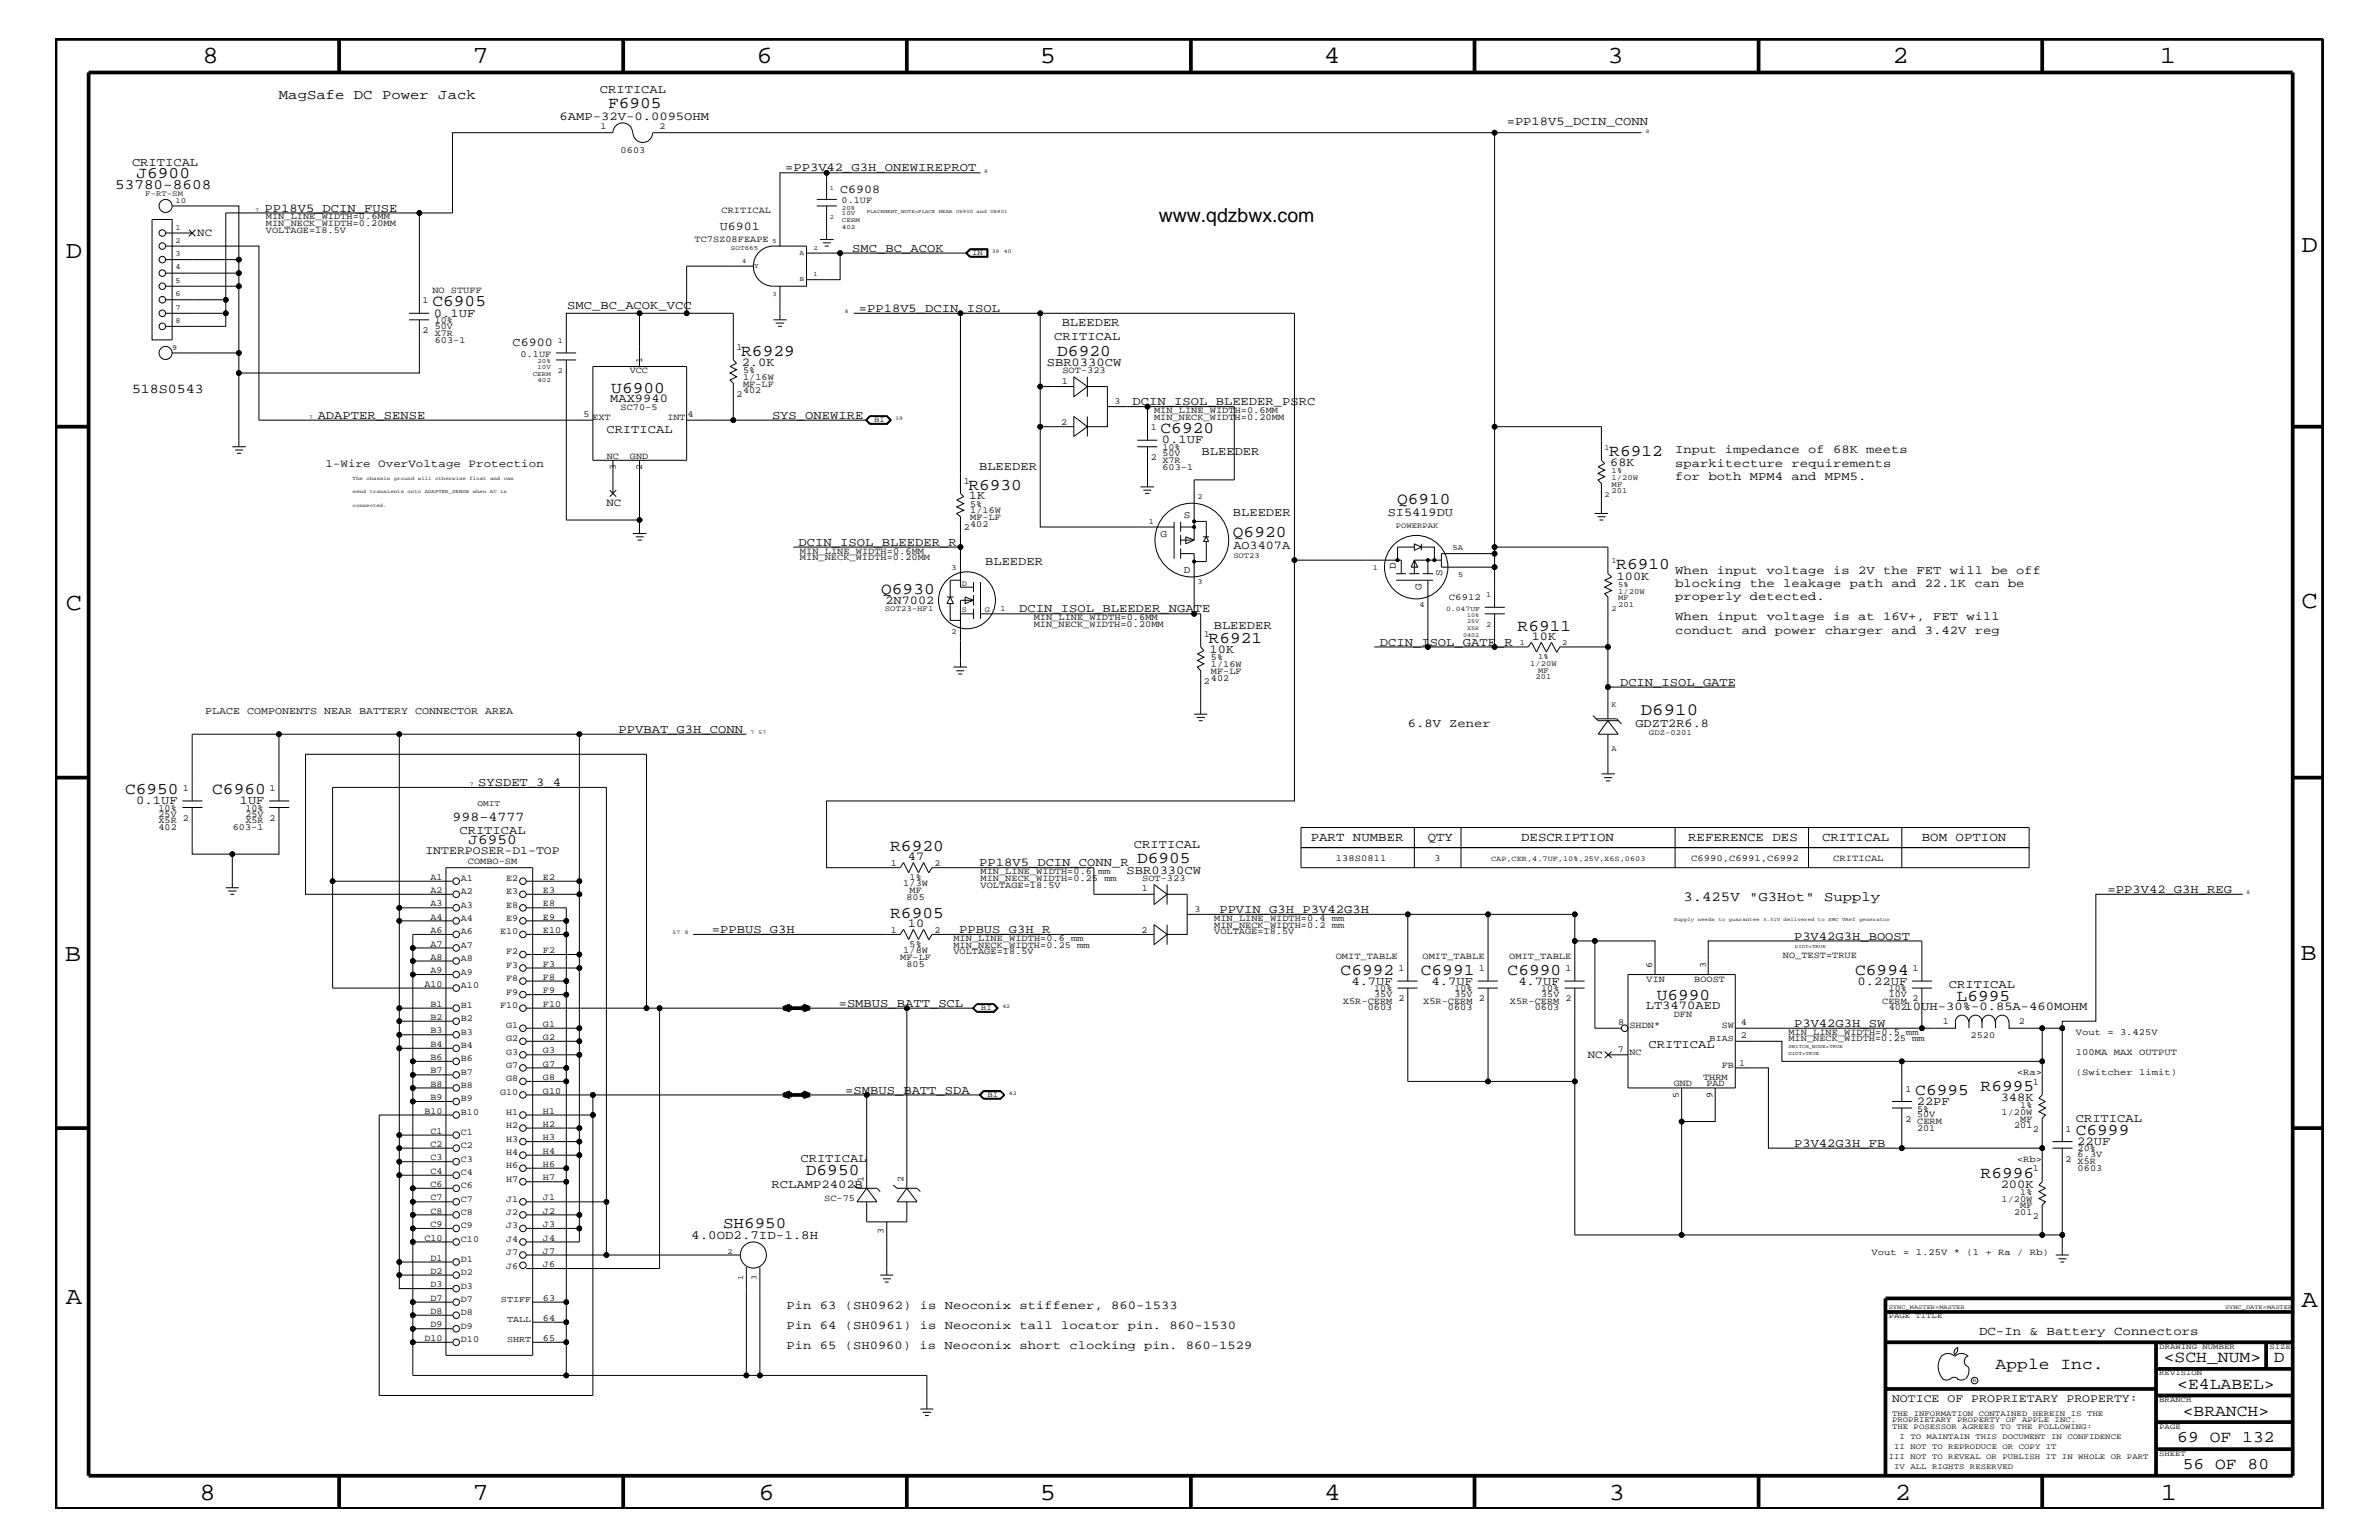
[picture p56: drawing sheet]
<svg xmlns="http://www.w3.org/2000/svg" width="432mm" height="279mm" viewBox="0 0 432 279" stroke-linecap="round" stroke-linejoin="round" font-family="sans-serif">
<defs><g id="words">
<g font-size="4.5">
<text x="36.7" y="11.5">8</text>
<text x="85.8" y="11.5">7</text>
<text x="137.3" y="11.5">6</text>
<text x="188.7" y="11.5">5</text>
<text x="240.3" y="11.5">4</text>
<text x="291.8" y="11.5">3</text>
<text x="343.5" y="11.5">2</text>
<text x="392" y="11.5">1</text>
<text x="11.9" y="46.8">D</text>
<text x="417.7" y="45.7">D</text>
<text x="11.9" y="110.6">C</text>
<text x="417.7" y="110.3">C</text>
<text x="11.8" y="174.3">B</text>
<text x="417.6" y="174.2">B</text>
<text x="11.9" y="236.7">A</text>
<text x="417.7" y="237.1">A</text>
<text x="36.2" y="272.1">8</text>
<text x="85.8" y="272.1">7</text>
<text x="137.7" y="272.1">6</text>
<text x="188.7" y="272.1">5</text>
<text x="240.4" y="272.1">4</text>
<text x="292" y="272.1">3</text>
<text x="343.9" y="272.1">2</text>
<text x="392.2" y="272.1">1</text>
</g>
<text font-size="3.5" x="210.3" y="40.4">www.qdzbwx.com</text>
<text font-size="3.1" x="297.8" y="129.7">D6910</text>
<g font-size="3">
<text x="110.4" y="19.7">F6905</text>
<text x="24.8" y="32.3">J6900</text>
<text x="78.5" y="55.6">C6905</text>
<text x="134.5" y="64.5">R6929</text>
<text x="191.9" y="64.5">D6920</text>
<text x="111" y="71.2">U6900</text>
<text x="210.7" y="78.6">C6920</text>
<text x="292.1" y="82.7">R6912</text>
<text x="175.8" y="88.8">R6930</text>
<text x="253.6" y="91.4">Q6910</text>
<text x="223.8" y="97.4">Q6920</text>
<text x="159.9" y="107.7">Q6930</text>
<text x="293.4" y="103.3">R6910</text>
<text x="219.4" y="116.7">R6921</text>
<text x="275.5" y="114.4">R6911</text>
<text x="22.7" y="144">C6950</text>
<text x="38.5" y="144">C6960</text>
<text x="161.6" y="154.4">R6920</text>
<text x="206.4" y="156.7">D6905</text>
<text x="161.6" y="166.5">R6905</text>
<text x="243.3" y="176.8">C6992</text>
<text x="257.9" y="176.8">C6991</text>
<text x="273.6" y="176.8">C6990</text>
<text x="336.7" y="176.8">C6994</text>
<text x="300.7" y="181.4">U6990</text>
<text x="355.1" y="181.6">L6995</text>
<text x="359.5" y="197.9">R6995</text>
<text x="347.6" y="198.7">C6995</text>
<text x="376.8" y="205.9">C6999</text>
<text x="146.3" y="213.2">D6950</text>
<text x="359.5" y="213.6">R6996</text>
<text x="362.2" y="248.4">Apple Inc.</text>
<text x="392.7" y="247.1">&lt;SCH_NUM&gt;</text>
<text x="395.2" y="252">&lt;E4LABEL&gt;</text>
<text x="412.7" y="247.1">D</text>
<text x="396.2" y="256.8">&lt;BRANCH&gt;</text>
<text x="395.2" y="261.6">69 OF 132</text>
<text x="396.2" y="266.6">56 OF 80</text>
</g>
<text font-size="2.9" x="131.2" y="222.9">SH6950</text>
<g font-size="2.6">
<text x="20.9" y="34.2">53780-8608</text>
<text x="85" y="153.2">J6950</text>
</g>
<g font-size="2.5">
<text x="50.6" y="18">MagSafe DC Power Jack</text>
<text x="24" y="71.3">518S0543</text>
<text x="82.1" y="149">998-4777</text>
<text x="305.6" y="163.5">3.425V &quot;G3Hot&quot; Supply</text>
</g>
<g font-size="2.3">
<text x="237.9" y="152.6">PART NUMBER</text>
<text x="259.2" y="152.6">QTY</text>
<text x="276.1" y="152.6">DESCRIPTION</text>
<text x="306.4" y="152.6">REFERENCE DES</text>
<text x="330.7" y="152.6">CRITICAL</text>
<text x="348.8" y="152.6">BOM OPTION</text>
<text x="125.5" y="224.8">4.0OD2.7ID-1.8H</text>
<text x="359.2" y="242.3">DC-In &amp; Battery Connectors</text>
</g>
<g font-size="2.2">
<text x="108.9" y="16.8">CRITICAL</text>
<text x="101.6" y="21.7">6AMP-32V-0.0095OHM</text>
<text x="273.5" y="22.6">=PP18V5_DCIN_CONN</text>
<text x="24" y="30.2">CRITICAL</text>
<text x="142.5" y="31.1">=PP3V42_G3H_ONEWIREPROT</text>
<text x="152.5" y="35">C6908</text>
<text x="48" y="38.4">PP18V5_DCIN_FUSE</text>
<text x="130.6" y="41.7">U6901</text>
<text x="154.7" y="45.7">SMC_BC_ACOK</text>
<text x="78.7" y="57.4">0.1UF</text>
<text x="103" y="56">SMC_BC_ACOK_VCC</text>
<text x="155.9" y="56.6">=PP18V5_DCIN_ISOL</text>
<text x="192.7" y="59.1">BLEEDER</text>
<text x="93" y="62.9">C6900</text>
<text x="191.3" y="61.7">CRITICAL</text>
<text x="134.6" y="66.4">2.0K</text>
<text x="190" y="66.4">SBR0330CW</text>
<text x="57.7" y="76">ADAPTER_SENSE</text>
<text x="110.7" y="72.9">MAX9940</text>
<text x="140.1" y="76">SYS_ONEWIRE</text>
<text x="205.6" y="73.5">DCIN_ISOL_BLEEDER_PSRC</text>
<text x="110.1" y="78.6">CRITICAL</text>
<text x="210.9" y="80.5">0.1UF</text>
<text x="218.1" y="82.5">BLEEDER</text>
<text x="304" y="82.2">Input impedance of 68K meets</text>
<text x="177.7" y="85.3">BLEEDER</text>
<text x="292.3" y="84.5">68K</text>
<text x="304" y="87.1">for both MPM4 and MPM5.</text>
<text x="304" y="84.7">sparkitecture requirements</text>
<text x="175.9" y="90.6">1K</text>
<text x="223.8" y="93.6">BLEEDER</text>
<text x="251.9" y="93.6">SI5419DU</text>
<text x="144.9" y="99">DCIN_ISOL_BLEEDER_R</text>
<text x="223.9" y="99.6">AO3407A</text>
<text x="178.8" y="102.6">BLEEDER</text>
<text x="293.5" y="105.2">100K</text>
<text x="304" y="106.5">blocking the leakage path and 22.1K can be</text>
<text x="304" y="104.1">When input voltage is 2V the FET will be off</text>
<text x="160.7" y="109.5">2N7002</text>
<text x="185" y="111.1">DCIN_ISOL_BLEEDER_NGATE</text>
<text x="304" y="108.9">properly detected.</text>
<text x="304" y="112.6">When input voltage is at 16V+, FET will</text>
<text x="219.5" y="118.5">10K</text>
<text x="220.3" y="114.2">BLEEDER</text>
<text x="250.4" y="117.2">DCIN_ISOL_GATE_R</text>
<text x="278" y="116.1">10K</text>
<text x="304" y="115">conduct and power charger and 3.42V reg</text>
<text x="294" y="124.4">DCIN_ISOL_GATE</text>
<text x="255.5" y="131.9">6.8V Zener</text>
<text x="296.8" y="131.9">GDZT2R6.8</text>
<text x="112.3" y="133">PPVBAT_G3H_CONN</text>
<text x="86.8" y="142.6">SYSDET_3_4</text>
<text x="24.7" y="145.9">0.1UF</text>
<text x="43.5" y="145.9">1UF</text>
<text x="83.4" y="151.3">CRITICAL</text>
<text x="205.8" y="153.8">CRITICAL</text>
<text x="164.8" y="156.1">47</text>
<text x="177.7" y="157.2">PP18V5_DCIN_CONN_R</text>
<text x="204.5" y="158.5">SBR0330CW</text>
<text x="382.5" y="162">=PP3V42_G3H_REG</text>
<text x="221.3" y="165.6">PPVIN_G3H_P3V42G3H</text>
<text x="129.2" y="169.3">=PPBUS_G3H</text>
<text x="164.8" y="168.2">10</text>
<text x="174.1" y="169.3">PPBUS_G3H_R</text>
<text x="325.6" y="170.5">P3V42G3H_BOOST</text>
<text x="245.3" y="178.7">4.7UF</text>
<text x="259.8" y="178.7">4.7UF</text>
<text x="275.6" y="178.7">4.7UF</text>
<text x="337.1" y="178.7">0.22UF</text>
<text x="353.7" y="179.3">CRITICAL</text>
<text x="152.2" y="182.7">=SMBUS_BATT_SCL</text>
<text x="298.7" y="183.1">LT3470AED</text>
<text x="345.7" y="183.2">10UH-30%-0.85A-460MOHM</text>
<text x="299.2" y="190.2">CRITICAL</text>
<text x="325.6" y="186.3">P3V42G3H_SW</text>
<text x="153.4" y="198.4">=SMBUS_BATT_SDA</text>
<text x="347.9" y="200.4">22PF</text>
<text x="363.1" y="199.8">348K</text>
<text x="376.8" y="203.5">CRITICAL</text>
<text x="325.6" y="208.1">P3V42G3H_FB</text>
<text x="377" y="207.7">22UF</text>
<text x="140" y="215.6">RCLAMP2402B</text>
<text x="145.3" y="210.8">CRITICAL</text>
<text x="363.1" y="215.5">200K</text>
<text x="142.7" y="237.4">Pin 63 (SH0962) is Neoconix stiffener, 860-1533</text>
<text x="142.7" y="244.7">Pin 65 (SH0960) is Neoconix short clocking pin. 860-1529</text>
<text x="142.7" y="241.1">Pin 64 (SH0961) is Neoconix tall locator pin. 860-1530</text>
</g>
<g font-size="2.1">
<text x="77.2" y="155">INTERPOSER-D1-TOP</text>
<text x="343.4" y="254.4">NOTICE OF PROPRIETARY PROPERTY:</text>
</g>
<g font-size="2">
<text x="35.8" y="42.9">NC</text>
<text x="59.1" y="84.7">1-Wire OverVoltage Protection</text>
<text x="110.1" y="91.7">NC</text>
<text x="288.2" y="192">NC</text>
</g>
<g font-size="1.9">
<text x="214.9" y="94">S</text>
<text x="210.7" y="97.4">G</text>
<text x="214.9" y="104">D</text>
<text x="253.3" y="103.3" transform="rotate(-90 253.3 103.3)">D</text>
<text x="258" y="107.1" transform="rotate(-90 258 107.1)">G</text>
<text x="261.8" y="104.6" transform="rotate(-90 261.8 104.6)">S</text>
<text x="37.3" y="129.6">PLACE COMPONENTS NEAR BATTERY CONNECTOR AREA</text>
</g>
<g font-size="1.7">
<text x="109" y="23.5">1</text>
<text x="119.7" y="23.5">2</text>
<text x="112.6" y="27.7">0603</text>
<text x="48.3" y="39.8">MIN_LINE_WIDTH=0.6MM</text>
<text x="48.3" y="41">MIN_NECK_WIDTH=0.20MM</text>
<text x="131" y="38.6">CRITICAL</text>
<text x="152.7" y="36.8">0.1UF</text>
<text x="48.3" y="42.3">VOLTAGE=18.5V</text>
<text x="126.1" y="44">TC7SZ08FEAPE</text>
<text x="78.5" y="53.2">NO STUFF</text>
<text x="76.7" y="55">1</text>
<text x="78.9" y="58.6">10%</text>
<text x="78.9" y="59.7">50V</text>
<text x="76.7" y="60.4">2</text>
<text x="78.9" y="62.2">603-1</text>
<text x="78.9" y="60.9">X7R</text>
<text x="94.5" y="64.7">0.1UF</text>
<text x="116.6" y="65.9" transform="rotate(-90 116.6 65.9)">1</text>
<text x="133.7" y="63.4">1</text>
<text x="114.3" y="67.7">VCC</text>
<text x="133.7" y="72">2</text>
<text x="134.9" y="70.1">MF-LF</text>
<text x="134.9" y="68.9">1/16W</text>
<text x="134.9" y="71.3">402</text>
<text x="134.9" y="67.7">5%</text>
<text x="192.7" y="69.6">1</text>
<text x="192.8" y="67.7">SOT-323</text>
<text x="105.9" y="75.7">5</text>
<text x="107.5" y="76.2">EXT</text>
<text x="112.6" y="74.4">SC70-5</text>
<text x="121.2" y="76.2">INT</text>
<text x="124.8" y="75.7">4</text>
<text x="192.6" y="77.1">2</text>
<text x="202.3" y="73.3">3</text>
<text x="209.5" y="75">MIN_LINE_WIDTH=0.6MM</text>
<text x="209.5" y="76.2">MIN_NECK_WIDTH=0.20MM</text>
<text x="110.2" y="83.3">NC</text>
<text x="114.3" y="83.3">GND</text>
<text x="208.9" y="78">1</text>
<text x="208.9" y="83.5">2</text>
<text x="211" y="81.6">10%</text>
<text x="211" y="83.9">X7R</text>
<text x="211" y="82.7">50V</text>
<text x="111.8" y="85.3" transform="rotate(-90 111.8 85.3)">3</text>
<text x="116.6" y="85.3" transform="rotate(-90 116.6 85.3)">2</text>
<text x="174.9" y="87.7">1</text>
<text x="211" y="85.2">603-1</text>
<text x="176.1" y="92">5%</text>
<text x="176.1" y="95.6">402</text>
<text x="176.1" y="94.3">MF-LF</text>
<text x="176.1" y="93.2">1/16W</text>
<text x="145.2" y="101.6">MIN_NECK_WIDTH=0.20MM</text>
<text x="145.2" y="100.4">MIN_LINE_WIDTH=0.6MM</text>
<text x="174.9" y="96.2">2</text>
<text x="187.6" y="112.6">MIN_LINE_WIDTH=0.6MM</text>
<text x="187.6" y="113.7">MIN_NECK_WIDTH=0.20MM</text>
<text x="263" y="108.9">C6912</text>
<text x="218.5" y="115.6">1</text>
<text x="219.8" y="119.8">5%</text>
<text x="218.5" y="124.1">2</text>
<text x="219.8" y="121">1/16W</text>
<text x="219.8" y="122.3">MF-LF</text>
<text x="219.8" y="123.5">402</text>
<text x="33.2" y="143.5">1</text>
<text x="48.9" y="143.5">1</text>
<text x="28.8" y="149.4">X5R 2</text>
<text x="28.8" y="147.1">10%</text>
<text x="28.8" y="148.2">25V</text>
<text x="44.5" y="148.2">25V</text>
<text x="44.5" y="149.4">X5R 2</text>
<text x="44.5" y="147.1">10%</text>
<text x="28.8" y="150.7">402</text>
<text x="42.2" y="150.7">603-1</text>
<text x="78.1" y="159.6">A1</text>
<text x="78.1" y="162">A2</text>
<text x="83.7" y="159.9">A1</text>
<text x="84.9" y="156.8">COMBO-SM</text>
<text x="91.9" y="159.9">E2</text>
<text x="98.6" y="159.6">E2</text>
<text x="98.6" y="162">E3</text>
<text x="161.7" y="157.1">1</text>
<text x="164" y="160.8">1/3W</text>
<text x="165.1" y="159.6">1%</text>
<text x="165.1" y="162">MF</text>
<text x="169.6" y="157.1">2</text>
<text x="178" y="158.6">MIN_LINE_WIDTH=0.6 mm</text>
<text x="178" y="159.9">MIN_NECK_WIDTH=0.25 mm</text>
<text x="178" y="161.1">VOLTAGE=18.5V</text>
<text x="207.3" y="161.7">1</text>
<text x="207.3" y="159.9">SOT-323</text>
<text x="242.5" y="156.2">138S0811</text>
<text x="260.4" y="156.2">3</text>
<text x="307" y="156.2">C6990,C6991,C6992</text>
<text x="332.7" y="156.2">CRITICAL</text>
<text x="78.1" y="164.5">A3</text>
<text x="78.1" y="166.9">A4</text>
<text x="83.7" y="167.1">A4</text>
<text x="83.7" y="164.7">A3</text>
<text x="83.7" y="162.2">A2</text>
<text x="91.9" y="162.2">E3</text>
<text x="91.9" y="167.1">E9</text>
<text x="91.9" y="164.7">E8</text>
<text x="98.6" y="164.5">E8</text>
<text x="98.6" y="166.9">E9</text>
<text x="164.5" y="163.3">805</text>
<text x="216.8" y="165.4">3</text>
<text x="220.4" y="167.1">MIN_LINE_WIDTH=0.4 mm</text>
<text x="78.1" y="169.3">A6</text>
<text x="78.1" y="171.7">A7</text>
<text x="83.7" y="169.5">A6</text>
<text x="83.7" y="172">A7</text>
<text x="90.8" y="169.5">E10</text>
<text x="91.9" y="173.2">F2</text>
<text x="98.6" y="169.3">E10</text>
<text x="98.6" y="172.9">F2</text>
<text x="161.7" y="169.2">1</text>
<text x="164" y="172.9">1/8W</text>
<text x="165.1" y="171.7">5%</text>
<text x="169.6" y="169.2">2</text>
<text x="173.1" y="172">MIN_NECK_WIDTH=0.25 mm</text>
<text x="173.1" y="173.2">VOLTAGE=18.5V</text>
<text x="173.1" y="170.7">MIN_LINE_WIDTH=0.6 mm</text>
<text x="207.2" y="169.2">2</text>
<text x="220.4" y="168.3">MIN_NECK_WIDTH=0.2 mm</text>
<text x="220.4" y="169.5">VOLTAGE=18.5V</text>
<text x="323.6" y="173.8">NO_TEST=TRUE</text>
<text x="77" y="179">A10</text>
<text x="78.1" y="174.2">A8</text>
<text x="78.1" y="176.6">A9</text>
<text x="83.7" y="179.3">A10</text>
<text x="83.7" y="176.8">A9</text>
<text x="83.7" y="174.4">A8</text>
<text x="91.9" y="175.6">F3</text>
<text x="91.9" y="178">F8</text>
<text x="98.6" y="175.4">F3</text>
<text x="98.6" y="177.7">F8</text>
<text x="163.4" y="174.2">MF-LF</text>
<text x="164.5" y="175.4">805</text>
<text x="242.4" y="174">OMIT_TABLE</text>
<text x="249.4" y="179.9">10%</text>
<text x="253.8" y="176.2">1</text>
<text x="258.2" y="174">OMIT_TABLE</text>
<text x="264" y="179.9">10%</text>
<text x="268.4" y="176.2">1</text>
<text x="273.9" y="174">OMIT_TABLE</text>
<text x="279.7" y="179.9">10%</text>
<text x="284.1" y="176.2">1</text>
<text x="298.9" y="178.3">VIN</text>
<text x="299.9" y="175.7" transform="rotate(-90 299.9 175.7)">6</text>
<text x="307.5" y="178.3">BOOST</text>
<text x="309.6" y="175.7" transform="rotate(-90 309.6 175.7)">3</text>
<text x="342.8" y="179.9">10%</text>
<text x="347.1" y="176.2">1</text>
<text x="78.1" y="182.7">B1</text>
<text x="78.1" y="185">B2</text>
<text x="83.7" y="182.9">B1</text>
<text x="83.7" y="185.3">B2</text>
<text x="90.8" y="182.9">F10</text>
<text x="91.9" y="180.5">F9</text>
<text x="98.6" y="180.2">F9</text>
<text x="98.6" y="182.7">F10</text>
<text x="243.8" y="182.1">X5R-CERM</text>
<text x="248.2" y="183.3">0603</text>
<text x="249.4" y="181">35V</text>
<text x="253.8" y="181.6">2</text>
<text x="258.3" y="182.1">X5R-CERM</text>
<text x="262.8" y="183.3">0603</text>
<text x="264" y="181">35V</text>
<text x="268.4" y="181.6">2</text>
<text x="274.1" y="182.1">X5R-CERM</text>
<text x="278.6" y="183.3">0603</text>
<text x="279.7" y="181">35V</text>
<text x="284.1" y="181.6">2</text>
<text x="303.8" y="184.6">DFN</text>
<text x="341.6" y="182.1">CERM</text>
<text x="342.8" y="181">10V</text>
<text x="342.8" y="183.3">402</text>
<text x="347.1" y="181.6">2</text>
<text x="352.6" y="185.9">1</text>
<text x="366.4" y="185.9">2</text>
<text x="78.1" y="187.5">B3</text>
<text x="78.1" y="189.9">B4</text>
<text x="83.7" y="190.2">B4</text>
<text x="83.7" y="187.7">B3</text>
<text x="91.9" y="186.5">G1</text>
<text x="91.9" y="188.9">G2</text>
<text x="91.9" y="191.4">G3</text>
<text x="98.6" y="186.3">G1</text>
<text x="98.6" y="188.7">G2</text>
<text x="98.6" y="191.1">G3</text>
<text x="293.6" y="190.9">7</text>
<text x="293.7" y="186">8</text>
<text x="295.7" y="186.5">SHDN*</text>
<text x="295.7" y="191.4">NC</text>
<text x="312.5" y="186.5">SW</text>
<text x="316" y="188.4">2</text>
<text x="316" y="186">4</text>
<text x="324.6" y="188.9">MIN_NECK_WIDTH=0.25 mm</text>
<text x="324.6" y="187.7">MIN_LINE_WIDTH=0.5 mm</text>
<text x="357.7" y="188.4">2520</text>
<text x="376.8" y="187.7">Vout = 3.425V</text>
<text x="376.8" y="191.4">100MA MAX OUTPUT</text>
<text x="78.1" y="192.3">B6</text>
<text x="78.1" y="194.8">B7</text>
<text x="78.1" y="197.2">B8</text>
<text x="83.7" y="192.6">B6</text>
<text x="83.7" y="195">B7</text>
<text x="83.7" y="197.4">B8</text>
<text x="91.9" y="193.7">G7</text>
<text x="91.9" y="196.2">G8</text>
<text x="98.6" y="193.6">G7</text>
<text x="98.6" y="195.9">G8</text>
<text x="303.8" y="197">GND</text>
<text x="309.1" y="195.9">THRM</text>
<text x="309.7" y="197">PAD</text>
<text x="312.5" y="193.7">FB</text>
<text x="315.6" y="193.3">1</text>
<text x="366.1" y="195">&lt;Ra&gt;</text>
<text x="369" y="196.8">1</text>
<text x="376.8" y="195">(Switcher limit)</text>
<text x="77" y="202">B10</text>
<text x="78.1" y="199.6">B9</text>
<text x="83.7" y="199.8">B9</text>
<text x="83.7" y="202.3">B10</text>
<text x="90.8" y="198.7">G10</text>
<text x="91.9" y="202.3">H1</text>
<text x="98.6" y="198.4">G10</text>
<text x="98.6" y="202">H1</text>
<text x="304.7" y="199.2" transform="rotate(-90 304.7 199.2)">5</text>
<text x="310.8" y="199.2" transform="rotate(-90 310.8 199.2)">9</text>
<text x="345.9" y="198.1">1</text>
<text x="345.9" y="203.5">2</text>
<text x="348" y="204">CERM</text>
<text x="348" y="201.7">5%</text>
<text x="348" y="202.7">50V</text>
<text x="363.3" y="202.3">1/20W</text>
<text x="366.7" y="203.5">MF</text>
<text x="366.7" y="201">1%</text>
<text x="78.1" y="205.7">C1</text>
<text x="78.1" y="208.1">C2</text>
<text x="83.7" y="205.9">C1</text>
<text x="83.7" y="208.3">C2</text>
<text x="91.9" y="204.7">H2</text>
<text x="91.9" y="207.1">H3</text>
<text x="91.9" y="209.6">H4</text>
<text x="98.6" y="204.4">H2</text>
<text x="98.6" y="206.9">H3</text>
<text x="98.6" y="209.3">H4</text>
<text x="348" y="205.2">201</text>
<text x="365.6" y="204.7">201</text>
<text x="369" y="205.3">2</text>
<text x="374.9" y="205.3">1</text>
<text x="377.1" y="208.9">20%</text>
<text x="78.1" y="210.5">C3</text>
<text x="78.1" y="213">C4</text>
<text x="78.1" y="215.3">C6</text>
<text x="83.7" y="215.6">C6</text>
<text x="83.7" y="213.2">C4</text>
<text x="83.7" y="210.8">C3</text>
<text x="91.9" y="211.9">H6</text>
<text x="91.9" y="214.4">H7</text>
<text x="98.6" y="211.7">H6</text>
<text x="98.6" y="214.2">H7</text>
<text x="156.7" y="214.4" transform="rotate(-90 156.7 214.4)">1</text>
<text x="164" y="214.4" transform="rotate(-90 164 214.4)">2</text>
<text x="366.1" y="210.8">&lt;Rb&gt;</text>
<text x="369" y="212.5">1</text>
<text x="374.9" y="210.8">2</text>
<text x="377.1" y="211.3">X5R</text>
<text x="377.1" y="210">6.3V</text>
<text x="377.1" y="212.5">0603</text>
<text x="78.1" y="217.8">C7</text>
<text x="78.1" y="220.2">C8</text>
<text x="83.7" y="218">C7</text>
<text x="83.7" y="220.4">C8</text>
<text x="91.9" y="218">J1</text>
<text x="91.9" y="220.4">J2</text>
<text x="98.6" y="217.8">J1</text>
<text x="98.6" y="220.2">J2</text>
<text x="149.6" y="217.9">SC-75</text>
<text x="363.3" y="218">1/20W</text>
<text x="365.6" y="220.4">201</text>
<text x="366.7" y="219.2">MF</text>
<text x="366.7" y="216.9">1%</text>
<text x="369" y="221.1">2</text>
<text x="77" y="225.1">C10</text>
<text x="78.1" y="222.6">C9</text>
<text x="83.7" y="225.3">C10</text>
<text x="83.7" y="222.9">C9</text>
<text x="91.9" y="225.3">J4</text>
<text x="91.9" y="222.9">J3</text>
<text x="91.9" y="227.7">J7</text>
<text x="98.6" y="222.6">J3</text>
<text x="98.6" y="225.1">J4</text>
<text x="98.6" y="227.5">J7</text>
<text x="160.4" y="224" transform="rotate(-90 160.4 224)">3</text>
<text x="339.7" y="227.7">Vout = 1.25V * (1 + Ra / Rb)</text>
<text x="78.1" y="228.7">D1</text>
<text x="78.1" y="231.1">D2</text>
<text x="78.1" y="233.5">D3</text>
<text x="83.7" y="229">D1</text>
<text x="83.7" y="231.3">D2</text>
<text x="83.7" y="233.8">D3</text>
<text x="91.9" y="230.2">J6</text>
<text x="98.6" y="229.9">J6</text>
<text x="78.1" y="236">D7</text>
<text x="78.1" y="238.4">D8</text>
<text x="83.7" y="236.2">D7</text>
<text x="83.7" y="238.6">D8</text>
<text x="98.6" y="236">63</text>
<text x="98.6" y="239.6">64</text>
<text x="77" y="243.3">D10</text>
<text x="78.1" y="240.8">D9</text>
<text x="83.7" y="243.5">D10</text>
<text x="83.7" y="241.1">D9</text>
<text x="98.6" y="243.3">65</text>
</g>
<g font-size="1.6">
<text x="310.3" y="188.9">BIAS</text>
<text x="90.9" y="236.2">STIFF</text>
<text x="92" y="239.9">TALL</text>
<text x="92" y="243.5">SHRT</text>
</g>
<text font-size="1.5" x="86.7" y="146.2">OMIT</text>
<g font-size="1.4">
<text x="26.4" y="35.6">F-RT-SM</text>
<text x="31.8" y="41.7">1</text>
<text x="31.8" y="36.8">10</text>
<text x="31.8" y="44.1">2</text>
<text x="31.8" y="46.5">3</text>
<text x="176.4" y="46.3">IN</text>
<text x="31.8" y="48.9">4</text>
<text x="31.8" y="51.3">5</text>
<text x="31.8" y="53.8">6</text>
<text x="31.8" y="56.2">7</text>
<text x="31.8" y="58.6">8</text>
<text x="31.2" y="63.4">9</text>
<text x="101.3" y="62.3">1</text>
<text x="101.3" y="67.7">2</text>
<text x="158.7" y="76.6">BI</text>
<text x="291.3" y="81.6">1</text>
<text x="292.5" y="85.9">1%</text>
<text x="292.5" y="88.3">MF</text>
<text x="292.5" y="87.1">1/20W</text>
<text x="292.5" y="89.5">201</text>
<text x="208.5" y="95">1</text>
<text x="217.3" y="90.6">2</text>
<text x="253.3" y="95.9">POWERPAK</text>
<text x="291.3" y="90.1">2</text>
<text x="223.9" y="101.3">SOT23</text>
<text x="263.7" y="99.9">5A</text>
<text x="172.7" y="103.5">3</text>
<text x="174.6" y="106.3">D</text>
<text x="217.3" y="106">3</text>
<text x="249.2" y="103.5">1</text>
<text x="264.7" y="104.7">5</text>
<text x="292.5" y="102.2">1</text>
<text x="293.7" y="106.5">5%</text>
<text x="293.7" y="107.7">1/20W</text>
<text x="160.6" y="110.9">SOT23-HF1</text>
<text x="174.6" y="111.1">S</text>
<text x="178.7" y="111">G</text>
<text x="181.6" y="110.8">1</text>
<text x="257.6" y="110.2">4</text>
<text x="269.7" y="108.3">1</text>
<text x="269.7" y="113.7">2</text>
<text x="292.5" y="110.8">2</text>
<text x="293.7" y="108.9">MF</text>
<text x="293.7" y="110.2">201</text>
<text x="172.7" y="115">2</text>
<text x="275.8" y="117">1</text>
<text x="279.2" y="119.6">1%</text>
<text x="283.5" y="117">2</text>
<text x="277.7" y="120.8">1/20W</text>
<text x="278.7" y="123.2">201</text>
<text x="279.2" y="122">MF</text>
<text x="292.5" y="128.3">K</text>
<text x="292.5" y="136.2">A</text>
<text x="299.3" y="133.4">GDZ-0201</text>
<text x="270.6" y="156.2">CAP,CER,4.7UF,10%,25V,X6S,0603</text>
<text x="178.1" y="183.2">BI</text>
<text x="179.2" y="199">BI</text>
<text x="132" y="227.5">2</text>
<text x="134.9" y="232.2" transform="rotate(-90 134.9 232.2)">1</text>
<text x="137.3" y="232.2" transform="rotate(-90 137.3 232.2)">3</text>
<text x="342.8" y="239.2">PAGE TITLE</text>
<text x="391.9" y="244.7">DRAWING NUMBER</text>
<text x="411.9" y="244.7">SIZE</text>
<text x="391.9" y="249.5">REVISION</text>
<text x="343.4" y="256.8">THE INFORMATION CONTAINED HEREIN IS THE</text>
<text x="391.9" y="254.4">BRANCH</text>
<text x="343.4" y="259.3">THE POSESSOR AGREES TO THE FOLLOWING:</text>
<text x="343.4" y="258">PROPRIETARY PROPERTY OF APPLE INC.</text>
<text x="343.8" y="262.9">II NOT TO REPRODUCE OR COPY IT</text>
<text x="344.8" y="261.1">I TO MAINTAIN THIS DOCUMENT IN CONFIDENCE</text>
<text x="391.9" y="259.3">PAGE</text>
<text x="342.8" y="264.7">III NOT TO REVEAL OR PUBLISH IT IN WHOLE OR PART</text>
<text x="343.8" y="266.6">IV ALL RIGHTS RESERVED</text>
<text x="391.9" y="264.1">SHEET</text>
</g>
<g font-size="1.3">
<text x="145.1" y="46.3">A</text>
<text x="136.9" y="48.7">Y</text>
<text x="145.1" y="51">B</text>
<text x="262.5" y="110.8">0.047UF</text>
</g>
<g font-size="1.2">
<text x="150.6" y="34.4">1</text>
<text x="150.6" y="39.8">2</text>
<text x="152.8" y="40.3">CERM</text>
<text x="152.8" y="41.5">402</text>
<text x="152.8" y="38">20%</text>
<text x="152.8" y="39.1">10V</text>
<text x="132.7" y="45.4">SOT665</text>
<text x="134.7" y="47.7">4</text>
<text x="140.2" y="44.1">5</text>
<text x="147.7" y="45.3">2</text>
<text x="140.2" y="53.8">3</text>
<text x="147.7" y="50.2">1</text>
<text x="97.5" y="65.9">20%</text>
<text x="96.7" y="68.2">CERM</text>
<text x="97.5" y="67">10V</text>
<text x="97.5" y="69.4">402</text>
</g>
<g font-size="1.1">
<text x="266.3" y="112">10%</text>
<text x="266.3" y="113.1">25V</text>
<text x="265.6" y="115.5">0402</text>
<text x="266.3" y="114.2">X5R</text>
<text x="342.8" y="237.4">SYNC_MASTER=MASTER</text>
<text x="403.9" y="237.4">SYNC_DATE=MASTER</text>
</g>
<g font-size="1">
<text x="298.7" y="24.1">8</text>
<text x="178.6" y="31.4">8</text>
<text x="46.4" y="38.4">7</text>
<text x="180" y="45.9">39</text>
<text x="182.2" y="45.9">40</text>
<text x="153.3" y="56.8">8</text>
<text x="56.1" y="76">7</text>
<text x="162.5" y="76.2">39</text>
<text x="136.2" y="133.2">7</text>
<text x="137.7" y="133.2">57</text>
<text x="85.3" y="142.6">7</text>
<text x="407.8" y="162.2">8</text>
<text x="122.1" y="169.5">57</text>
<text x="124.3" y="169.5">8</text>
<text x="181.9" y="182.9">42</text>
<text x="183.1" y="198.7">42</text>
<text x="358.1" y="250.7">R</text>
</g>
<g font-size=".9">
<text x="157.3" y="38.6">PLACEMENT_NOTE=PLACE NEAR U6900 and U6901</text>
<text x="64" y="87.1">The chassis ground will otherwise float and can</text>
<text x="64" y="89.5">send transients onto ADAPTER_SENSE when AC is</text>
<text x="64" y="92">connected.</text>
<text x="303.8" y="167.1">Supply needs to guarantee 3.31V delivered to SMC VRef generator</text>
<text x="325.8" y="172">DIDT=TRUE</text>
<text x="324.6" y="190.2">SWITCH_NODE=TRUE</text>
<text x="324.6" y="191.4">DIDT=TRUE</text>
</g>
</g></defs>
<g fill="none" stroke="#000" stroke-width=".18">
<path d="M27.6 39.8h3.6v21.9h-3.6zM31.2 37.4h12.1v9.7h-13.2M76.1 38.6h-35.1v15.8M114.8 24.1a1.78 1.78 0 0 0-1.8-1.8 1.78 1.78 0 0 0-1.7 1.8h-29.2v14.5h-6v18.2M114.9 24.1a1.78 1.78 0 0 0 1.8 1.8 1.78 1.78 0 0 0 1.7-1.8M118.5 24.1h179.4M148.3 37.4h3.6M148.3 36.2h3.6M150 31.4v4.8M150 37.4v6.1M178 31.4h-36.4v13.2M271.3 24.1v53.3h19.4v6.1l.6 .6-1.2 .6 1.2 .6-1.2 .6 1.2 .6-1.2 .6 .6 .6v5.5"/>
<path d="M30.1 49.6h13.2v2.3h-13.2M30.1 44.6h16.9v31.6h60.6M30.1 56.8h10.9v2.4h-10.9M30.1 54.4h10.9v2.4M30.1 42.3h4.8M34.3 41.7l1.2 1.2M35.5 41.7l-1.2 1.2M43.3 47.1v2.5M43.3 51.9v12.1M74.3 58h3.6M74.3 56.8h3.6M76.1 58v9.7h-32.8"/>
<path d="M116.1 56.8h17v8.5l.6 .6-1.2 .6 1.2 .6-1.2 .6 1.2 .7-1.2 .5 .6 .6v6.7h-8.5M136.7 48.3h-12.1v8.5M140.3 51.9a3.6 3.6 0 0 1-3.6-3.6 3.6 3.6 0 0 1 3.7-3.7h6v7.3h-6M140.4 58h2.3M140.8 58.6h1.5M141.2 59.2h.7M141.6 51.9v6.1M146.4 45.9h6.1v4.8h-6.1M148.8 43.5h2.5M149.4 44.1h1.4M149.7 44.6h.8M152.5 45.9h23"/>
<path d="M154.9 56.8h19.4M175.5 45.9l.6 .6M176 45.2h3.3v1.5h-3.3l-.7-.8zM176.1 45.2h3.1v1.3h-3.1l-.7-.6zM176.1 45.2l-.8 .7 .8 .7h3.1v-1.4M179.2 45.3h-3.1l-.6 .6M188.8 56.8v13.3M31.2 64h12.1v17.1M100.9 64h3.7M100.9 65.3h3.7M102.8 64v-7.2h13.3v9.7M102.8 65.3v29h13.3"/>
<path d="M107.6 66.5h17v17h-17zM133.1 76.2h24.2M157.1 76.2l.8-.7h3.1l.7 .7-.7 .7h-3.1zM157.8 75.5h3.2l.8 .7-.8 .8h-3.2l-.7-.8zM157.9 75.6h3.1l.5 .6-.5 .6h-3.1M157.9 75.6h3.1l.6 .6-.6 .6h-3.1M157.9 75.6l-.7 .6 .7 .6M157.9 75.6l-.6 .6 .6 .6M188.8 70.1v25.5h24.3M188.8 77.4h6.1M188.8 70.1h6.1M194.9 75.6l2.5 1.8-2.5 1.8z"/>
<path d="M197.4 70.1l-2.5-1.7v3.6l2.5-1.9h3.6v7.3h-3.6M197.4 68.4v3.6M197.4 75.6v3.6M201 73.8h23v13.3h-7.3v10.9M206.4 79.9h3.7M208.3 73.8v6.1M271.3 77.4v21.9h20.5v4.8l.7 .6-1.2 .6 1.2 .6-1.2 .6 1.2 .6-1.2 .6 .5 .6v9.1h-8.7l-.6 1M42.2 81.1h2.4M42.7 81.6h1.4M43 82.2h.8M110.7 88.9l1.1 1.2M111.3 83.5v6"/>
<path d="M111.8 88.9l-1.1 1.2M114.9 96.8h2.4M115.4 97.4h1.4M115.7 98h.8M116.1 83.5v13.3M144 99.3h30.3M206.4 81.1h3.7M207 88.3h2.5M207.5 88.9h1.5M207.9 89.5h.7M208.3 81.1v7.2M213.1 94.7v6.7"/>
<path d="M214.3 98h2.4M214.3 95.6h2.4M214.3 94.7v1.8M214.3 97.1v1.8M214.3 99.5v1.9M215.2 97.4l1.5 .6-1.5 .7zM216.7 94.6h2.2v2.8M218.4 97.4h1.1M218.9 97.4l.5 .8h-1zM218.9 98.2v3.7h-2.2M256.7 99.3h-3v2.3M258 99.3l-1.3-.6v1.2l1.3-.6h2.4v2.3"/>
<path d="M258 98.7v1.2M271.3 99.3v1.1h-9.7v2.5h9.7v-2.5M289.5 93.2h2.3M290 93.8h1.4M290.3 94.3h.7M171.9 108.3h1.2M172.5 109.5v3.1h1.8M174.3 105.3h-1.8v3l-.6 1.2h1.2l-.6-1.2M174.3 111.4h2.4M175.2 108.3l1.5 .6-1.5 .6zM176.7 105.6v1.8M176.7 108v1.8"/>
<path d="M176.7 110.4v1.9M176.7 108.9h-2.4v12.1M178 111.4h38.7M178 105.6v6.7M214.3 100.4h2.4v11h1.2v6l.6 .7-1.2 .5 1.2 .6-1.2 .6 1.2 .6-1.2 .6 .6 .7v7.9M235 101.6v-44.8h-60.7v32.7l.6 .6-1.2 .6 1.2 .7-1.2 .6 1.2 .6-1.2 .6 .6 .6v12.7h2.4M249.4 117.4h21.9M253.4 104.1h1.8M253.4 105.3h6.7M254.3 104.1v-2.5h-19.3v43.7h-85v12.1h13.4l.6-.9 .9 1.9 .9-1.9 .9 1.9 .9-1.9 1 1.9 .6-1h29.3v4.8h11M255.8 104.1h1.8M256.7 101.6l.6 1.3h-1.2z"/>
<path d="M256.7 101.6v2.5M256.7 101.6h4.9M258.2 104.1h1.9M259.2 101.6v2.5M259.2 105.3v12.1M269.5 111.4h3.6M269.5 110.2h3.6M271.3 111.4v6h6.1l.6-.9 .9 1.8 .8-1.8 1 1.8 .9-1.8 .9 1.8M271.3 102.9v7.3M291.8 117.4v7.3h23.2M50.6 133.2v12.1M72.5 133.2v31.5h9.6"/>
<path d="M105.2 133.2h-70.3v12.1M135.5 133.2h-30.3v26.7M173.1 121h2.4M173.6 121.7h1.4M173.9 122.3h.8M216.7 129.6h2.4M217.2 130.2h1.5M217.6 130.8h.7M289.1 129.8l1 1h3.6M289.7 130.4h3.8l.8 .9M291.8 130.8l1.9 2.4h-3.6zM291.8 124.7v5.7"/>
<path d="M291.8 133.2v7.2M33.1 146.5h3.6M33.1 145.3h3.6M34.9 146.5v8.5h7.3v6.1M48.9 146.5h3.6M48.9 145.3h3.6M50.6 146.5v8.5h-8.4M60.4 159.9v19.4h21.7M80.9 157.4h15.8v88.5h-15.8zM82.1 159.9h-21.7v-17h49.7v75.1M95.5 159.9h9.7v2.3M236.1 150.1h132.2v7.3h-132.2z"/>
<path d="M236.1 153.8h132.2M256.7 150.1v7.3M265.2 150.1v7.3M290.7 140.4h2.4M291.2 141.1h1.4M291.5 141.7h.8M304 150.1v7.3M328.3 150.1v7.3M345.2 150.1v7.3M41 161.1h2.3M41.4 161.7h1.5M41.8 162.2h.7"/>
<path d="M72.5 167.1h9.6M72.5 164.7v25.5M74.9 174.4v2.4M82.1 176.8h-7.2v15.8h7.2M82.1 172h-7.2v2.4h7.2M82.1 162.2h-26.6v-25.4h61.8v46.1h-21.8M82.1 169.5h-7.2v2.5M95.5 169.5h7.3v8.5h-7.3M95.5 167.1h7.3v2.4M95.5 175.6h9.7v10.9M95.5 173.2h9.7v2.4M95.5 162.2h9.7v11"/>
<path d="M95.5 164.7h7.3v2.4M102.8 178v2.5M125.8 169.5h37.6l.6-.9 .9 1.9 .9-1.9 .9 1.9 .9-1.9 1 1.9M209.5 167.8l2.3 1.7-2.3 1.9zM209.5 169.5h-40.3l-.6 1M211.8 162.2l-2.3-1.7v3.6l2.3-1.9h3.7v7.3h-3.7M211.8 160.5v3.6M211.8 167.8v3.6M215.5 165.9h40M253.7 179.3h3.6M253.7 178h3.6M255.5 179.3v16.9h14.6"/>
<path d="M268.2 179.3h3.7M268.2 178h3.7M270.1 179.3v16.9h15.7M270.1 165.9h-14.6v12.1M284 179.3h3.6M284 178h3.6M285.8 170.7v7.3M285.8 179.3v44.8h84.9M289.5 170.7h-3.7v-4.8h-15.7v12.1M295.5 176.8h19.5v20.6h-19.5zM300.4 176.8v-6.1h-10.9v15.8h4.8M310 176.8v-6.1h38.8v7.3"/>
<path d="M347 179.3h3.7M347 178h3.7M348.8 179.3v7.2h6.1v-1.2M407.1 162.2h-26.7v23.1h-6.1v1.2M72.5 190.2v15.7h9.6M72.5 182.9h9.6M72.5 190.2h9.6M72.5 187.7h9.6M72.5 185.3h9.6M74.9 192.6v2.4M74.9 197.4v2.4M82.1 199.8h-7.2v15.8h7.2"/>
<path d="M82.1 195h-7.2v2.4h7.2M95.5 196.2h7.3v15.7h-7.3M95.5 180.5h7.3v13.2h-7.3M95.5 186.5h9.7M95.5 191.4h9.7M95.5 188.9h9.7M95.5 198.7h61.8M102.8 193.7v2.5M105.2 186.5v38.8h-9.7M107.6 198.7v3.6h-12.1M117.3 182.9h47.3M119.7 182.9v47.3h-24.2"/>
<path d="M176.5 182.9l.8-.8h3.1l.8 .8-.8 .8h-3.1zM176.7 182.9h-12.1v32.7M177.3 182.2h3l.6 .7-.6 .6h-3M177.3 182.2h3l.7 .7-.7 .6h-3M177.3 182.1h3.1l.7 .8-.7 .7h-3.1l-.7-.7zM177.3 182.2l-.7 .7 .7 .6M177.3 182.2l-.6 .7 .6 .6M177.7 198.7l.8-.8h3.1l.8 .8-.8 .7h-3.1zM178 198.7l.6-.6h3l.6 .6-.6 .5h-3zM178 198.7h-20.7v16.9M178.5 197.9h3.1l.7 .8M178.5 197.9l-.7 .8 .7 .6"/>
<path d="M182.3 198.7l-.7-.7h-3.1l-.6 .7 .6 .6M182.3 198.7l-.7 .6h-3.1M291.3 190.8l1.2 1.2M291.8 191.4h3.7M292.5 190.8l-1.2 1.2M305.2 197.4v6.1M311.3 197.4v6.1h-6.1v20.6M315 193.7h6v14.6h49.7M315 188.9h8.4v3.7h21.8v7.2M315 186.5h33.8M343.4 199.8h3.6M345.2 192.6h25.5"/>
<path d="M354.9 185.4a1.19 1.19 0 0 1 1.2-1.2 1.19 1.19 0 0 1 1.2 1.2M357.4 185.4a1.19 1.19 0 0 1 1.2-1.2 1.19 1.19 0 0 1 1.1 1.2 1.19 1.19 0 0 1 1.2-1.2 1.19 1.19 0 0 1 1.2 1.2M357.4 185.3v1.2M359.7 185.3v1.2M362.2 185.4a1.19 1.19 0 0 1 1.2-1.2 1.19 1.19 0 0 1 1.2 1.2M362.2 185.3v1.2M364.7 185.3v1.2h6v12.2l-.6 .5 1.2 .6-1.2 .6 1.2 .6-1.2 .7 1.2 .6-.6 .6v11.5l-.6 .6 1.2 .6-1.2 .6 1.2 .7-1.2 .6 1.2 .5-.6 .6v5.5h3.6M370.7 186.5h3.6v20.6M72.5 208.3h9.6M72.5 213.2h9.6M72.5 210.8h9.6M72.5 205.9v23.1"/>
<path d="M74.9 215.6v2.4M82.1 218h-7.2v2.4h7.2M82.1 202.3h-13.3v50.9h38.8v-50.9M95.5 214.4h7.3v21.8h-6.1M95.5 218h14.6v9.7M95.5 207.1h9.7M95.5 204.7h9.7M95.5 209.6h9.7M102.8 211.9v2.5M154.9 215l.6 .6h3.7l.6 .6M157.3 218v3.7h7.3v-3.7M157.3 215.6l1.9 2.4h-3.7z"/>
<path d="M162.1 215l.7 .6h3.7l.5 .6M164.6 215.6l1.9 2.4h-3.7zM343.4 201h3.6M345.2 201v7.3M372.5 208.3h3.7M372.5 207.1h3.7M374.3 208.3v19.4M72.5 231.3v2.5h9.6M74.9 220.4v2.5M74.9 225.3v10.9M74.9 238.6v2.5M82.1 236.2h-7.2v2.4h7.2"/>
<path d="M82.1 222.9h-7.2v2.4h7.2M82.1 229h-9.6v2.3h9.6M95.5 227.7h38.8M95.5 220.4h9.7M95.5 222.9h9.7M96.7 239.9h6.1v3.6h-6.1M102.8 236.2v3.7M135.5 229.9v19.6h-60.6v-6M137.9 229.9v19.6h30.3v6.1M159.8 231.3h2.3M160.3 232h1.4M160.6 232.6h.7"/>
<path d="M161 221.7v9.6M373.1 227.7h2.4M373.6 228.4h1.5M374 229h.7M82.1 241.1h-7.2v2.4h7.2M102.8 243.5v6M135.5 249.5h2.4M167 255.6h2.4M167.5 256.2h1.5M167.9 256.8h.7M352.3 246.1a1.72 1.72 0 0 1 2.5 0 1.69 1.69 0 0 1 2.4 0M352.4 246a3.2 3.2 0 0 0 .4 4.3l.8 .1 .4-.2"/>
<path d="M354 250.2l.7-.3 .7 .3M355.2 250.2l.7 .2 .7-.2M355.3 244.4v.3a1.18 1.18 0 0 1-.6 1.1M355.4 244.4a.99 .99 0 0 0-.6 1.4M357.2 246a1.04 1.04 0 0 0-.7 1 1.04 1.04 0 0 0 .7 1M357.3 248l.1 .7a2.11 2.11 0 0 1-.6 1.5"/>
<circle cx="30.1" cy="37.4" r="1.19"/>
<circle cx="76.1" cy="38.6" r=".42"/>
<circle cx="150" cy="31.4" r=".42"/>
<circle cx="271.3" cy="24.1" r=".42"/>
<circle cx="29.5" cy="54.4" r=".59"/>
<circle cx="29.5" cy="44.6" r=".59"/>
<circle cx="29.5" cy="47.1" r=".59"/>
<circle cx="29.5" cy="56.8" r=".59"/>
<circle cx="29.5" cy="42.3" r=".59"/>
<circle cx="29.5" cy="49.6" r=".59"/>
<circle cx="29.5" cy="59.2" r=".59"/>
<circle cx="29.5" cy="51.9" r=".59"/>
<circle cx="41" cy="56.8" r=".42"/>
<circle cx="41" cy="54.4" r=".42"/>
<circle cx="43.3" cy="49.6" r=".42"/>
<circle cx="43.3" cy="47.1" r=".42"/>
<circle cx="43.3" cy="51.9" r=".42"/>
<circle cx="116.1" cy="56.8" r=".42"/>
<circle cx="124.6" cy="56.8" r=".42"/>
<circle cx="152.5" cy="45.9" r=".42"/>
<circle cx="174.3" cy="56.8" r=".42"/>
<circle cx="188.8" cy="56.8" r=".42"/>
<circle cx="30.1" cy="64" r="1.19"/>
<circle cx="43.3" cy="64" r=".42"/>
<circle cx="43.3" cy="67.7" r=".42"/>
<circle cx="133.1" cy="76.2" r=".42"/>
<circle cx="188.8" cy="77.4" r=".42"/>
<circle cx="188.8" cy="70.1" r=".42"/>
<circle cx="208.3" cy="73.8" r=".42"/>
<circle cx="271.3" cy="77.4" r=".42"/>
<circle cx="116.1" cy="94.3" r=".42"/>
<circle cx="174.3" cy="99.3" r=".42"/>
<circle cx="216.3" cy="98" r="6.7"/>
<circle cx="216.7" cy="94.6" r=".25"/>
<circle cx="216.7" cy="95.6" r=".25"/>
<circle cx="271.3" cy="99.3" r=".42"/>
<circle cx="175.5" cy="108.9" r="5.2"/>
<circle cx="216.7" cy="111.4" r=".42"/>
<circle cx="216.7" cy="101.9" r=".25"/>
<circle cx="234.9" cy="101.6" r=".42"/>
<circle cx="253.7" cy="101.6" r=".25"/>
<circle cx="257" cy="102.9" r="5.8"/>
<circle cx="259.2" cy="117.4" r=".42"/>
<circle cx="259.2" cy="101.6" r=".25"/>
<circle cx="260.3" cy="101.6" r=".25"/>
<circle cx="271.3" cy="102.9" r=".42"/>
<circle cx="271.3" cy="100.4" r=".42"/>
<circle cx="271.3" cy="117.4" r=".42"/>
<circle cx="291.8" cy="117.4" r=".42"/>
<circle cx="50.6" cy="133.2" r=".42"/>
<circle cx="72.5" cy="133.2" r=".42"/>
<circle cx="105.2" cy="133.2" r=".42"/>
<circle cx="291.8" cy="124.7" r=".42"/>
<circle cx="42.2" cy="155" r=".42"/>
<circle cx="60.4" cy="159.9" r=".42"/>
<circle cx="82.8" cy="159.9" r=".59"/>
<circle cx="94.9" cy="159.9" r=".59"/>
<circle cx="105.2" cy="159.9" r=".42"/>
<circle cx="72.5" cy="164.7" r=".42"/>
<circle cx="72.5" cy="167.1" r=".42"/>
<circle cx="74.9" cy="172" r=".42"/>
<circle cx="74.9" cy="174.4" r=".42"/>
<circle cx="74.9" cy="176.8" r=".42"/>
<circle cx="82.8" cy="164.7" r=".59"/>
<circle cx="82.8" cy="172" r=".59"/>
<circle cx="82.8" cy="176.8" r=".59"/>
<circle cx="82.8" cy="167.1" r=".59"/>
<circle cx="82.8" cy="162.2" r=".59"/>
<circle cx="82.8" cy="179.3" r=".59"/>
<circle cx="82.8" cy="169.5" r=".59"/>
<circle cx="82.8" cy="174.4" r=".59"/>
<circle cx="94.9" cy="162.2" r=".59"/>
<circle cx="94.9" cy="164.7" r=".59"/>
<circle cx="94.9" cy="167.1" r=".59"/>
<circle cx="94.9" cy="173.2" r=".59"/>
<circle cx="94.9" cy="169.5" r=".59"/>
<circle cx="94.9" cy="178" r=".59"/>
<circle cx="94.9" cy="175.6" r=".59"/>
<circle cx="102.8" cy="178" r=".42"/>
<circle cx="102.8" cy="169.5" r=".42"/>
<circle cx="102.8" cy="167.1" r=".42"/>
<circle cx="105.2" cy="173.2" r=".42"/>
<circle cx="105.2" cy="175.6" r=".42"/>
<circle cx="105.2" cy="162.2" r=".42"/>
<circle cx="255.5" cy="165.9" r=".42"/>
<circle cx="270.1" cy="165.9" r=".42"/>
<circle cx="285.8" cy="165.9" r=".42"/>
<circle cx="285.8" cy="170.7" r=".42"/>
<circle cx="289.5" cy="170.7" r=".42"/>
<circle cx="72.5" cy="182.9" r=".42"/>
<circle cx="72.5" cy="187.7" r=".42"/>
<circle cx="72.5" cy="190.2" r=".42"/>
<circle cx="72.5" cy="185.3" r=".42"/>
<circle cx="74.9" cy="199.8" r=".42"/>
<circle cx="74.9" cy="192.6" r=".42"/>
<circle cx="74.9" cy="197.4" r=".42"/>
<circle cx="74.9" cy="195" r=".42"/>
<circle cx="82.8" cy="185.3" r=".59"/>
<circle cx="82.8" cy="182.9" r=".59"/>
<circle cx="82.8" cy="199.8" r=".59"/>
<circle cx="82.8" cy="195" r=".59"/>
<circle cx="82.8" cy="197.4" r=".59"/>
<circle cx="82.8" cy="190.2" r=".59"/>
<circle cx="82.8" cy="187.7" r=".59"/>
<circle cx="82.8" cy="192.6" r=".59"/>
<circle cx="94.9" cy="182.9" r=".59"/>
<circle cx="94.9" cy="193.7" r=".59"/>
<circle cx="94.9" cy="188.9" r=".59"/>
<circle cx="94.9" cy="198.7" r=".59"/>
<circle cx="94.9" cy="186.5" r=".59"/>
<circle cx="94.9" cy="191.4" r=".59"/>
<circle cx="94.9" cy="180.5" r=".59"/>
<circle cx="94.9" cy="196.2" r=".59"/>
<circle cx="102.8" cy="180.5" r=".42"/>
<circle cx="102.8" cy="196.2" r=".42"/>
<circle cx="102.8" cy="193.7" r=".42"/>
<circle cx="105.2" cy="191.4" r=".42"/>
<circle cx="105.2" cy="188.9" r=".42"/>
<circle cx="105.2" cy="186.5" r=".42"/>
<circle cx="107.6" cy="198.7" r=".42"/>
<circle cx="117.3" cy="182.9" r=".42"/>
<circle cx="119.7" cy="182.9" r=".42"/>
<circle cx="157.3" cy="198.7" r=".42"/>
<circle cx="164.6" cy="182.9" r=".42"/>
<circle cx="270.1" cy="196.2" r=".42"/>
<circle cx="285.8" cy="196.2" r=".42"/>
<circle cx="294.9" cy="186.5" r=".59"/>
<circle cx="345.2" cy="192.6" r=".42"/>
<circle cx="348.8" cy="186.5" r=".42"/>
<circle cx="370.7" cy="192.6" r=".42"/>
<circle cx="370.7" cy="186.5" r=".42"/>
<circle cx="374.3" cy="186.5" r=".42"/>
<circle cx="72.5" cy="208.3" r=".42"/>
<circle cx="72.5" cy="210.8" r=".42"/>
<circle cx="72.5" cy="213.2" r=".42"/>
<circle cx="72.5" cy="205.9" r=".42"/>
<circle cx="74.9" cy="215.6" r=".42"/>
<circle cx="74.9" cy="218" r=".42"/>
<circle cx="82.8" cy="213.2" r=".59"/>
<circle cx="82.8" cy="210.8" r=".59"/>
<circle cx="82.8" cy="218" r=".59"/>
<circle cx="82.8" cy="208.3" r=".59"/>
<circle cx="82.8" cy="215.6" r=".59"/>
<circle cx="82.8" cy="205.9" r=".59"/>
<circle cx="82.8" cy="202.3" r=".59"/>
<circle cx="94.9" cy="211.9" r=".59"/>
<circle cx="94.9" cy="207.1" r=".59"/>
<circle cx="94.9" cy="214.4" r=".59"/>
<circle cx="94.9" cy="209.6" r=".59"/>
<circle cx="94.9" cy="218" r=".59"/>
<circle cx="94.9" cy="204.7" r=".59"/>
<circle cx="94.9" cy="202.3" r=".59"/>
<circle cx="102.8" cy="214.4" r=".42"/>
<circle cx="102.8" cy="211.9" r=".42"/>
<circle cx="105.2" cy="209.6" r=".42"/>
<circle cx="105.2" cy="204.7" r=".42"/>
<circle cx="105.2" cy="207.1" r=".42"/>
<circle cx="107.6" cy="202.3" r=".42"/>
<circle cx="110.1" cy="218" r=".42"/>
<circle cx="305.2" cy="203.5" r=".42"/>
<circle cx="345.2" cy="208.3" r=".42"/>
<circle cx="370.7" cy="208.3" r=".42"/>
<circle cx="72.5" cy="231.3" r=".42"/>
<circle cx="72.5" cy="229" r=".42"/>
<circle cx="74.9" cy="238.6" r=".42"/>
<circle cx="74.9" cy="236.2" r=".42"/>
<circle cx="74.9" cy="225.3" r=".42"/>
<circle cx="74.9" cy="220.4" r=".42"/>
<circle cx="74.9" cy="222.9" r=".42"/>
<circle cx="82.8" cy="238.6" r=".59"/>
<circle cx="82.8" cy="220.4" r=".59"/>
<circle cx="82.8" cy="229" r=".59"/>
<circle cx="82.8" cy="231.3" r=".59"/>
<circle cx="82.8" cy="222.9" r=".59"/>
<circle cx="82.8" cy="236.2" r=".59"/>
<circle cx="82.8" cy="233.8" r=".59"/>
<circle cx="82.8" cy="225.3" r=".59"/>
<circle cx="94.9" cy="220.4" r=".59"/>
<circle cx="94.9" cy="227.7" r=".59"/>
<circle cx="94.9" cy="222.9" r=".59"/>
<circle cx="94.9" cy="229.6" r=".59"/>
<circle cx="94.9" cy="225.3" r=".59"/>
<circle cx="102.8" cy="236.2" r=".42"/>
<circle cx="102.8" cy="239.9" r=".42"/>
<circle cx="105.2" cy="220.4" r=".42"/>
<circle cx="105.2" cy="222.9" r=".42"/>
<circle cx="110.1" cy="227.7" r=".42"/>
<circle cx="136.7" cy="227.7" r="2.37"/>
<circle cx="305.2" cy="224.1" r=".42"/>
<circle cx="370.7" cy="224.1" r=".42"/>
<circle cx="374.3" cy="224.1" r=".42"/>
<circle cx="74.9" cy="243.5" r=".42"/>
<circle cx="74.9" cy="241.1" r=".42"/>
<circle cx="82.8" cy="241.1" r=".59"/>
<circle cx="82.8" cy="243.5" r=".59"/>
<circle cx="102.8" cy="243.5" r=".42"/>
<circle cx="102.8" cy="249.5" r=".42"/>
<circle cx="135.5" cy="249.5" r=".42"/>
<circle cx="137.9" cy="249.5" r=".42"/>
<circle cx="358.4" cy="250.5" r=".59"/>
</g>
<g fill="#000">
<circle cx="76.1" cy="38.6" r=".42"/>
<circle cx="150" cy="31.4" r=".42"/>
<circle cx="271.3" cy="24.1" r=".42"/>
<circle cx="41" cy="56.8" r=".42"/>
<circle cx="41" cy="54.4" r=".42"/>
<circle cx="43.3" cy="49.6" r=".42"/>
<circle cx="43.3" cy="47.1" r=".42"/>
<circle cx="43.3" cy="51.9" r=".42"/>
<circle cx="116.1" cy="56.8" r=".42"/>
<circle cx="124.6" cy="56.8" r=".42"/>
<circle cx="152.5" cy="45.9" r=".42"/>
<circle cx="174.3" cy="56.8" r=".42"/>
<circle cx="188.8" cy="56.8" r=".42"/>
<circle cx="43.3" cy="64" r=".42"/>
<circle cx="43.3" cy="67.7" r=".42"/>
<circle cx="133.1" cy="76.2" r=".42"/>
<circle cx="188.8" cy="77.4" r=".42"/>
<circle cx="188.8" cy="70.1" r=".42"/>
<circle cx="208.3" cy="73.8" r=".42"/>
<circle cx="271.3" cy="77.4" r=".42"/>
<circle cx="116.1" cy="94.3" r=".42"/>
<circle cx="174.3" cy="99.3" r=".42"/>
<circle cx="216.7" cy="94.6" r=".25"/>
<circle cx="216.7" cy="95.6" r=".25"/>
<circle cx="271.3" cy="99.3" r=".42"/>
<circle cx="216.7" cy="111.4" r=".42"/>
<circle cx="216.7" cy="101.9" r=".25"/>
<circle cx="234.9" cy="101.6" r=".42"/>
<circle cx="253.7" cy="101.6" r=".25"/>
<circle cx="259.2" cy="117.4" r=".42"/>
<circle cx="259.2" cy="101.6" r=".25"/>
<circle cx="260.3" cy="101.6" r=".25"/>
<circle cx="271.3" cy="102.9" r=".42"/>
<circle cx="271.3" cy="100.4" r=".42"/>
<circle cx="271.3" cy="117.4" r=".42"/>
<circle cx="291.8" cy="117.4" r=".42"/>
<circle cx="50.6" cy="133.2" r=".42"/>
<circle cx="72.5" cy="133.2" r=".42"/>
<circle cx="105.2" cy="133.2" r=".42"/>
<circle cx="291.8" cy="124.7" r=".42"/>
<circle cx="42.2" cy="155" r=".42"/>
<circle cx="60.4" cy="159.9" r=".42"/>
<circle cx="105.2" cy="159.9" r=".42"/>
<circle cx="72.5" cy="164.7" r=".42"/>
<circle cx="72.5" cy="167.1" r=".42"/>
<circle cx="74.9" cy="172" r=".42"/>
<circle cx="74.9" cy="174.4" r=".42"/>
<circle cx="74.9" cy="176.8" r=".42"/>
<circle cx="102.8" cy="178" r=".42"/>
<circle cx="102.8" cy="169.5" r=".42"/>
<circle cx="102.8" cy="167.1" r=".42"/>
<circle cx="105.2" cy="173.2" r=".42"/>
<circle cx="105.2" cy="175.6" r=".42"/>
<circle cx="105.2" cy="162.2" r=".42"/>
<circle cx="255.5" cy="165.9" r=".42"/>
<circle cx="270.1" cy="165.9" r=".42"/>
<circle cx="285.8" cy="165.9" r=".42"/>
<circle cx="285.8" cy="170.7" r=".42"/>
<circle cx="289.5" cy="170.7" r=".42"/>
<circle cx="72.5" cy="182.9" r=".42"/>
<circle cx="72.5" cy="187.7" r=".42"/>
<circle cx="72.5" cy="190.2" r=".42"/>
<circle cx="72.5" cy="185.3" r=".42"/>
<circle cx="74.9" cy="199.8" r=".42"/>
<circle cx="74.9" cy="192.6" r=".42"/>
<circle cx="74.9" cy="197.4" r=".42"/>
<circle cx="74.9" cy="195" r=".42"/>
<circle cx="102.8" cy="180.5" r=".42"/>
<circle cx="102.8" cy="196.2" r=".42"/>
<circle cx="102.8" cy="193.7" r=".42"/>
<circle cx="105.2" cy="191.4" r=".42"/>
<circle cx="105.2" cy="188.9" r=".42"/>
<circle cx="105.2" cy="186.5" r=".42"/>
<circle cx="107.6" cy="198.7" r=".42"/>
<circle cx="117.3" cy="182.9" r=".42"/>
<circle cx="119.7" cy="182.9" r=".42"/>
<circle cx="157.3" cy="198.7" r=".42"/>
<circle cx="164.6" cy="182.9" r=".42"/>
<circle cx="270.1" cy="196.2" r=".42"/>
<circle cx="285.8" cy="196.2" r=".42"/>
<circle cx="345.2" cy="192.6" r=".42"/>
<circle cx="348.8" cy="186.5" r=".42"/>
<circle cx="370.7" cy="192.6" r=".42"/>
<circle cx="370.7" cy="186.5" r=".42"/>
<circle cx="374.3" cy="186.5" r=".42"/>
<circle cx="72.5" cy="208.3" r=".42"/>
<circle cx="72.5" cy="210.8" r=".42"/>
<circle cx="72.5" cy="213.2" r=".42"/>
<circle cx="72.5" cy="205.9" r=".42"/>
<circle cx="74.9" cy="215.6" r=".42"/>
<circle cx="74.9" cy="218" r=".42"/>
<circle cx="102.8" cy="214.4" r=".42"/>
<circle cx="102.8" cy="211.9" r=".42"/>
<circle cx="105.2" cy="209.6" r=".42"/>
<circle cx="105.2" cy="204.7" r=".42"/>
<circle cx="105.2" cy="207.1" r=".42"/>
<circle cx="107.6" cy="202.3" r=".42"/>
<circle cx="110.1" cy="218" r=".42"/>
<circle cx="305.2" cy="203.5" r=".42"/>
<circle cx="345.2" cy="208.3" r=".42"/>
<circle cx="370.7" cy="208.3" r=".42"/>
<circle cx="72.5" cy="231.3" r=".42"/>
<circle cx="72.5" cy="229" r=".42"/>
<circle cx="74.9" cy="238.6" r=".42"/>
<circle cx="74.9" cy="236.2" r=".42"/>
<circle cx="74.9" cy="225.3" r=".42"/>
<circle cx="74.9" cy="220.4" r=".42"/>
<circle cx="74.9" cy="222.9" r=".42"/>
<circle cx="102.8" cy="236.2" r=".42"/>
<circle cx="102.8" cy="239.9" r=".42"/>
<circle cx="105.2" cy="220.4" r=".42"/>
<circle cx="105.2" cy="222.9" r=".42"/>
<circle cx="110.1" cy="227.7" r=".42"/>
<circle cx="305.2" cy="224.1" r=".42"/>
<circle cx="370.7" cy="224.1" r=".42"/>
<circle cx="374.3" cy="224.1" r=".42"/>
<circle cx="74.9" cy="243.5" r=".42"/>
<circle cx="74.9" cy="241.1" r=".42"/>
<circle cx="102.8" cy="243.5" r=".42"/>
<circle cx="102.8" cy="249.5" r=".42"/>
<circle cx="135.5" cy="249.5" r=".42"/>
<circle cx="137.9" cy="249.5" r=".42"/>
</g>
<g fill="none" stroke="#000" stroke-width=".68" stroke-linecap="butt">
<path d="M10.1 7.1h411.5v266.7h-411.5zM16.1 13.2h400v254.5h-400zM61.6 7.1v6.1M113.1 7.1v6.1M164.6 7.1v6.1M216.2 7.1v6.1M267.6 7.1v6.1M319.2 7.1v6.1M370.7 7.1v6.1M10.1 77.4h6M416.1 77.4h5.5M10.1 141.1h6"/>
<path d="M416.1 141.1h5.5M142.2 182.9l1.2 .1M142.2 182.9l1.2-.5v.9zM142.2 198.7l1.2-.6v1zM142.2 182.9h4.8M142.2 182.9l1.2 .2M142.2 182.9l1.2 .3M142.2 198.7h1.2M142.2 198.7h4.8M142.2 198.7l1.2 .2M142.2 198.7l1.2 .3M143.4 182.7l-1.2 .2"/>
<path d="M143.4 182.5l-1.2 .4M143.4 198.5l-1.2 .2M143.4 198.4l-1.2 .3M143.4 198.2l-1.2 .5M145.8 182.7l1.2 .2M145.8 182.4l1.2 .5-1.2 .4zM145.8 198.1l1.2 .6-1.2 .4zM145.8 182.5l1.2 .4M145.8 198.5l1.2 .2M145.8 198.2l1.2 .5M145.8 198.4l1.2 .3M147 182.9l-1.2 .1"/>
<path d="M147 182.9l-1.2 .2M147 182.9l-1.2 .3M147 198.7h-1.2M147 198.7l-1.2 .2M147 198.7l-1.2 .3M10.1 204.7h6M416.1 204.7h5.5M342.2 238h73.9M416.1 235.6h-73.9v32.1M342.2 243.5h73.9M342.2 252h49.1M391.3 248.4h24.8"/>
<path d="M391.3 243.5v24.2M391.3 258h24.8M391.3 253.2h24.8M411.3 243.5v4.9M61.6 267.7v6.1M113.1 267.7v6.1M164.6 267.7v6.1M216.2 268v5.8M267.6 267.7v6.1M319.2 267.7v6.1M370.7 267.7v6.1M391.3 262.9h24.8"/>
</g>
<use href="#words"/>
</svg>
